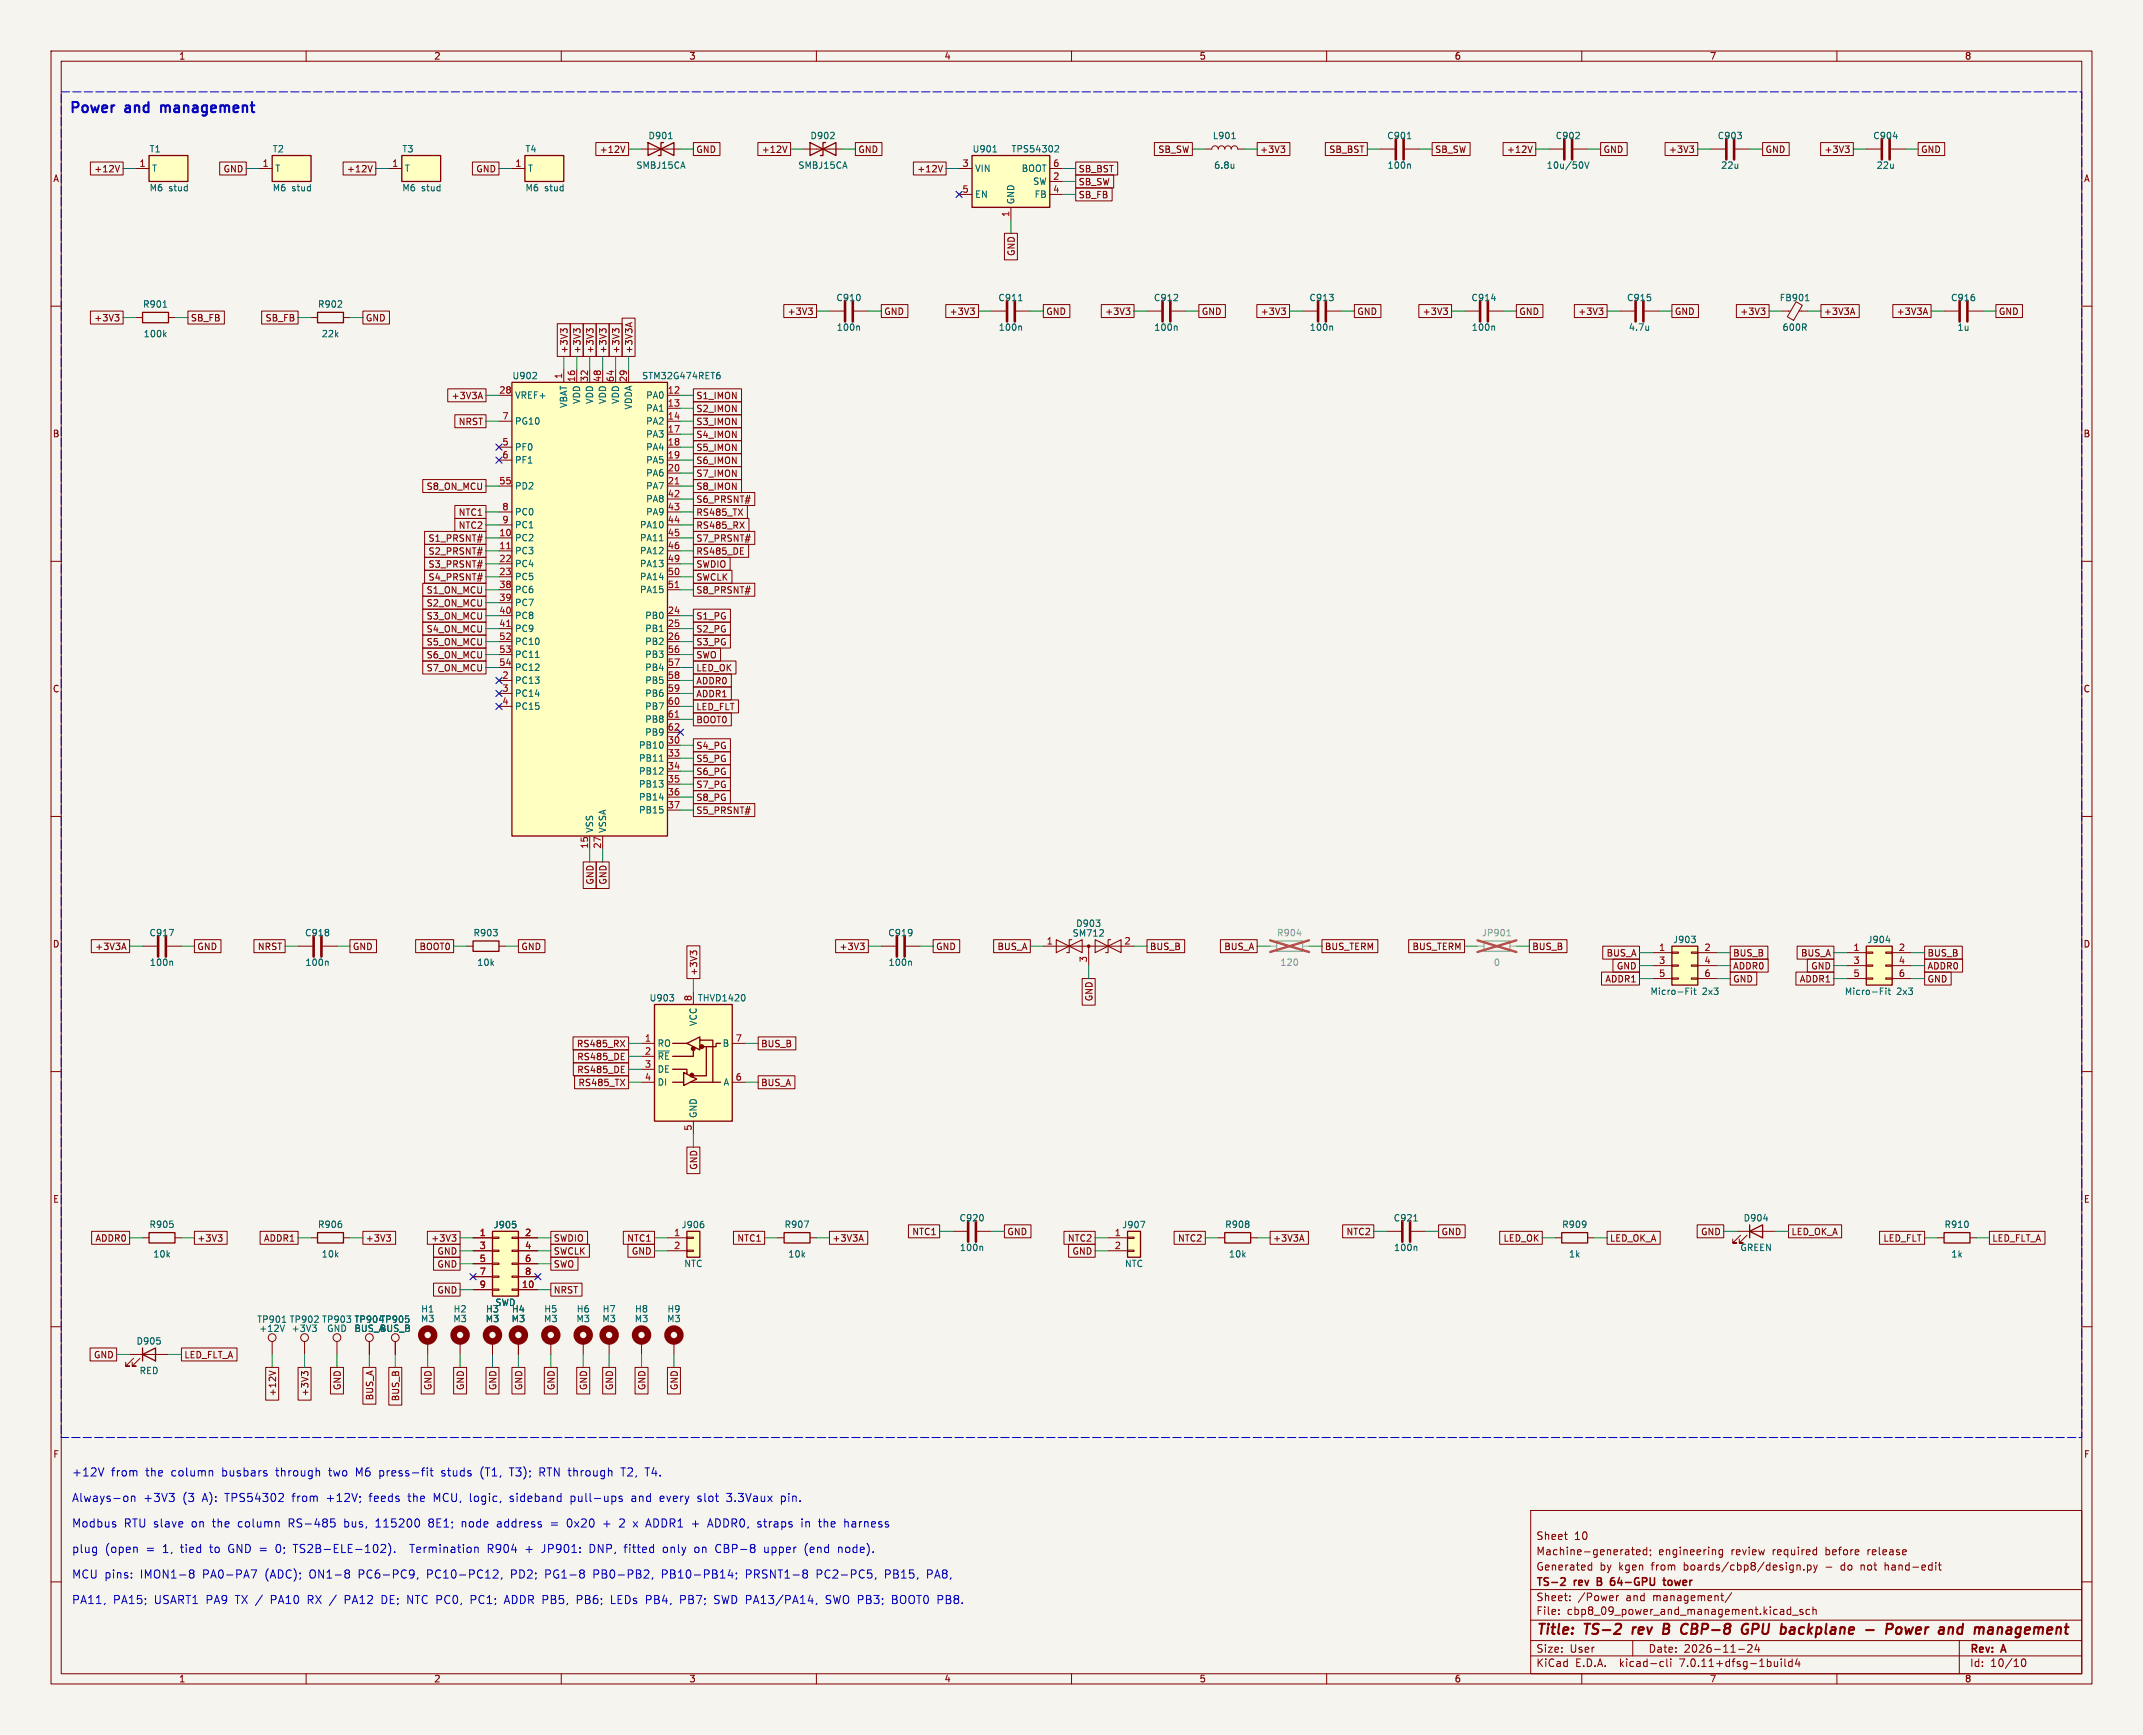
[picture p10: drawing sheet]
<svg xmlns="http://www.w3.org/2000/svg" width="420mm" height="340mm" viewBox="0 0 420 340" stroke-linecap="round" stroke-linejoin="round" font-family="sans-serif">
<defs><g id="words">
<g font-size="2.8" fill="#0000c2">
<text x="13.5" y="22.3">Power</text>
<text x="24.7" y="22.3">and</text>
<text x="32.4" y="22.3">management</text>
</g>
<g font-size="2.8" fill="#840000">
<text x="301" y="320.9">Title:</text>
<text x="310.6" y="320.9">TS-2</text>
<text x="320.8" y="320.9">rev</text>
<text x="327.6" y="320.9">B</text>
<text x="331.9" y="320.9">CBP-8</text>
<text x="344.6" y="320.9">GPU</text>
<text x="353" y="320.9">backplane</text>
<text x="370.5" y="320.9">-</text>
<text x="375.3" y="320.9">Power</text>
<text x="386.5" y="320.9">and</text>
<text x="394.2" y="320.9">management</text>
</g>
<g font-size="2.2" fill="#0000c2">
<text x="14" y="289.5">+12V</text>
<text x="21.8" y="289.5">from</text>
<text x="28.6" y="289.5">the</text>
<text x="33.7" y="289.5">column</text>
<text x="43.7" y="289.5">busbars</text>
<text x="54.5" y="289.5">through</text>
<text x="65" y="289.5">two</text>
<text x="70.4" y="289.5">M6</text>
<text x="75.1" y="289.5">press-fit</text>
<text x="87.4" y="289.5">studs</text>
<text x="95.1" y="289.5">(T1,</text>
<text x="101.1" y="289.5">T3);</text>
<text x="107" y="289.5">RTN through</text>
<text x="123.3" y="289.5">T2,</text>
<text x="128.2" y="289.5">T4.</text>
<text x="14" y="294.5">Always-on</text>
<text x="14" y="299.5">Modbus</text>
<text x="24.3" y="299.5">RTU slave</text>
<text x="28.1" y="294.5">+3V3</text>
<text x="35.8" y="294.5">(3</text>
<text x="37.6" y="299.5">on</text>
<text x="39.8" y="294.5">A):</text>
<text x="41.9" y="299.5">the</text>
<text x="44.3" y="294.5">TPS54302</text>
<text x="47" y="299.5">column</text>
<text x="57" y="299.5">RS-485</text>
<text x="57.7" y="294.5">from</text>
<text x="64.5" y="294.5">+12V;</text>
<text x="68.1" y="299.5">bus,</text>
<text x="73" y="294.5">feeds</text>
<text x="74.4" y="299.5">115200</text>
<text x="80.8" y="294.5">the</text>
<text x="84.9" y="299.5">8E1;</text>
<text x="85.9" y="294.5">MCU, logic,</text>
<text x="91.5" y="299.5">node</text>
<text x="98.6" y="299.5">address</text>
<text x="101.1" y="294.5">sideband</text>
<text x="109.2" y="299.5">=</text>
<text x="112.5" y="299.5">0x20</text>
<text x="113.1" y="294.5">pull-ups</text>
<text x="119.8" y="299.5">+</text>
<text x="123.1" y="299.5">2</text>
<text x="125.2" y="294.5">and</text>
<text x="126" y="299.5">x ADDR1 +</text>
<text x="130.9" y="294.5">every</text>
<text x="138.4" y="294.5">slot</text>
<text x="141" y="299.5">ADDR0,</text>
<text x="144.3" y="294.5">3.3Vaux</text>
<text x="150.8" y="299.5">straps</text>
<text x="155" y="294.5">pin.</text>
<text x="159.6" y="299.5">in</text>
<text x="163.1" y="299.5">the</text>
<text x="168.2" y="299.5">harness</text>
<text x="14" y="304.5">plug</text>
<text x="20.5" y="304.5">(open</text>
<text x="28.7" y="304.5">=</text>
<text x="32" y="304.5">1,</text>
<text x="35.7" y="304.5">tied</text>
<text x="41.5" y="304.5">to</text>
<text x="45.2" y="304.5">GND =</text>
<text x="54.8" y="304.5">0;</text>
<text x="58.4" y="304.5">TS2B-ELE-102).</text>
<text x="81.6" y="304.5">Termination</text>
<text x="96.9" y="304.5">R904</text>
<text x="104.4" y="304.5">+</text>
<text x="107.7" y="304.5">JP901:</text>
<text x="117.2" y="304.5">DNP,</text>
<text x="124.2" y="304.5">fitted</text>
<text x="131.9" y="304.5">only</text>
<text x="138.2" y="304.5">on</text>
<text x="142.5" y="304.5">CBP-8</text>
<text x="152.1" y="304.5">upper</text>
<text x="160.2" y="304.5">(end</text>
<text x="166.9" y="304.5">node).</text>
<text x="14" y="309.5">MCU pins:</text>
<text x="27.5" y="309.5">IMON1-8</text>
<text x="39.9" y="309.5">PA0-PA7</text>
<text x="52.2" y="309.5">(ADC);</text>
<text x="61" y="309.5">ON1-8</text>
<text x="70.7" y="309.5">PC6-PC9,</text>
<text x="84.3" y="309.5">PC10-PC12,</text>
<text x="100.9" y="309.5">PD2;</text>
<text x="107.7" y="309.5">PG1-8</text>
<text x="117.3" y="309.5">PB0-PB2,</text>
<text x="130.9" y="309.5">PB10-PB14;</text>
<text x="147.5" y="309.5">PRSNT1-8</text>
<text x="161.5" y="309.5">PC2-PC5,</text>
<text x="175" y="309.5">PB15,</text>
<text x="183.4" y="309.5">PA8,</text>
<text x="14" y="314.5">PA11,</text>
<text x="22.1" y="314.5">PA15;</text>
<text x="30.3" y="314.5">USART1 PA9</text>
<text x="46.4" y="314.5">TX /</text>
<text x="53.5" y="314.5">PA10</text>
<text x="60.9" y="314.5">RX /</text>
<text x="68.4" y="314.5">PA12</text>
<text x="75.8" y="314.5">DE; NTC PC0,</text>
<text x="93.6" y="314.5">PC1;</text>
<text x="100.5" y="314.5">ADDR PB5,</text>
<text x="114.9" y="314.5">PB6;</text>
<text x="121.7" y="314.5">LEDs PB4,</text>
<text x="135.5" y="314.5">PB7;</text>
<text x="142.4" y="314.5">SWD PA13/PA14,</text>
<text x="164.5" y="314.5">SWO PB3;</text>
<text x="177.7" y="314.5">BOOT0 PB8.</text>
</g>
<g font-size="2.1" fill="#840000">
<text x="301" y="305">Machine-generated;</text>
<text x="301" y="302">Sheet</text>
<text x="308.5" y="302">10</text>
<text x="325" y="305">engineering</text>
<text x="339.3" y="305">review</text>
<text x="347.5" y="305">required</text>
<text x="358" y="305">before</text>
<text x="366.4" y="305">release</text>
<text x="301" y="311.2">TS-2</text>
<text x="301" y="308">Generated</text>
<text x="308.6" y="311.2">rev</text>
<text x="313.5" y="308">by</text>
<text x="313.7" y="311.2">B</text>
<text x="316.9" y="311.2">64-GPU</text>
<text x="317.3" y="308">kgen</text>
<text x="323.8" y="308">from</text>
<text x="328" y="311.2">tower</text>
<text x="330.3" y="308">boards/cbp8/design.py</text>
<text x="358.2" y="308">-</text>
<text x="361.4" y="308">do</text>
<text x="365.4" y="308">not</text>
<text x="370.2" y="308">hand-edit</text>
<text x="301" y="316.7">File:</text>
<text x="301" y="314">Sheet:</text>
<text x="307.1" y="316.7">cbp8_09_power_and_management.kicad_sch</text>
<text x="309.2" y="314">/Power</text>
<text x="318.7" y="314">and</text>
<text x="324.1" y="314">management/</text>
<text x="301" y="326.9">KiCad</text>
<text x="301" y="324.1">Size:</text>
<text x="307.6" y="324.1">User</text>
<text x="308.7" y="326.9">E.D.A.</text>
<text x="317.6" y="326.9">kicad-cli</text>
<text x="323" y="324.1">Date:</text>
<text x="329.5" y="326.9">7.0.11+dfsg-1build4</text>
<text x="330" y="324.1">2026-11-24</text>
<text x="386" y="324.3">Rev:</text>
<text x="386" y="326.9">Id:</text>
<text x="390.1" y="326.9">10/10</text>
<text x="392.4" y="324.3">A</text>
</g>
<g font-size="1.8" fill="#840000">
<text x="35" y="11.9">1</text>
<text x="85" y="11.9">2</text>
<text x="135" y="11.9">3</text>
<text x="185" y="11.9">4</text>
<text x="235" y="11.9">5</text>
<text x="285" y="11.9">6</text>
<text x="335" y="11.9">7</text>
<text x="385" y="11.9">8</text>
<text x="10.3" y="35.9">A</text>
<text x="18.4" y="34">+12V</text>
<text x="43.7" y="34">GND</text>
<text x="67.9" y="34">+12V</text>
<text x="93.2" y="34">GND</text>
<text x="117.4" y="30.2">+12V</text>
<text x="136.4" y="30.2">GND</text>
<text x="149.2" y="30.2">+12V</text>
<text x="168.1" y="30.2">GND</text>
<text x="179.7" y="34">+12V</text>
<text x="211.3" y="34">SB_BST</text>
<text x="226.9" y="30.2">SB_SW</text>
<text x="246.9" y="30.2">+3V3</text>
<text x="260.4" y="30.2">SB_BST</text>
<text x="281.1" y="30.2">SB_SW</text>
<text x="295.2" y="30.2">+12V</text>
<text x="314.2" y="30.2">GND</text>
<text x="327" y="30.2">+3V3</text>
<text x="345.9" y="30.2">GND</text>
<text x="357.5" y="30.2">+3V3</text>
<text x="376.4" y="30.2">GND</text>
<text x="408.3" y="35.9">A</text>
<text x="211.3" y="39.1">SB_FB</text>
<text x="211.3" y="36.5">SB_SW</text>
<text x="199.1" y="50.3" transform="rotate(-90 199.1 50.3)">GND</text>
<text x="18.4" y="63.2">+3V3</text>
<text x="37.3" y="63.2">SB_FB</text>
<text x="51.9" y="63.2">SB_FB</text>
<text x="71.6" y="63.2">GND</text>
<text x="154.3" y="61.9">+3V3</text>
<text x="173.2" y="61.9">GND</text>
<text x="186" y="61.9">+3V3</text>
<text x="204.9" y="61.9">GND</text>
<text x="216.5" y="61.9">+3V3</text>
<text x="235.4" y="61.9">GND</text>
<text x="247" y="61.9">+3V3</text>
<text x="265.9" y="61.9">GND</text>
<text x="278.7" y="61.9">+3V3</text>
<text x="297.7" y="61.9">GND</text>
<text x="309.2" y="61.9">+3V3</text>
<text x="328.1" y="61.9">GND</text>
<text x="340.9" y="61.9">+3V3</text>
<text x="357.3" y="61.9">+3V3A</text>
<text x="371.6" y="61.9">+3V3A</text>
<text x="391.6" y="61.9">GND</text>
<text x="111.4" y="69.4" transform="rotate(-90 111.4 69.4)">+3V3</text>
<text x="114" y="69.4" transform="rotate(-90 114 69.4)">+3V3</text>
<text x="116.5" y="69.4" transform="rotate(-90 116.5 69.4)">+3V3</text>
<text x="119.1" y="69.4" transform="rotate(-90 119.1 69.4)">+3V3</text>
<text x="121.6" y="69.4" transform="rotate(-90 121.6 69.4)">+3V3</text>
<text x="124.1" y="69.4" transform="rotate(-90 124.1 69.4)">+3V3A</text>
<text x="88.4" y="78.4">+3V3A</text>
<text x="89.8" y="83.5">NRST</text>
<text x="136.4" y="78.4">S1_IMON</text>
<text x="136.4" y="81">S2_IMON</text>
<text x="136.4" y="83.5">S3_IMON</text>
<text x="10.3" y="85.9">B</text>
<text x="136.4" y="88.6">S5_IMON</text>
<text x="136.4" y="86">S4_IMON</text>
<text x="408.2" y="85.9">B</text>
<text x="136.4" y="91.1">S6_IMON</text>
<text x="136.4" y="93.7">S7_IMON</text>
<text x="83.5" y="96.2">S8_ON_MCU</text>
<text x="89.8" y="101.3">NTC1</text>
<text x="136.4" y="96.2">S8_IMON</text>
<text x="136.4" y="101.3">RS485_TX</text>
<text x="136.4" y="98.7">S6_PRSNT#</text>
<text x="83.9" y="106.4">S1_PRSNT#</text>
<text x="89.8" y="103.8">NTC2</text>
<text x="136.4" y="103.8">RS485_RX</text>
<text x="136.4" y="106.4">S7_PRSNT#</text>
<text x="83.9" y="108.9">S2_PRSNT#</text>
<text x="83.9" y="111.4">S3_PRSNT#</text>
<text x="83.9" y="114">S4_PRSNT#</text>
<text x="136.4" y="114">SWCLK</text>
<text x="136.4" y="111.4">SWDIO</text>
<text x="136.4" y="108.9">RS485_DE</text>
<text x="83.5" y="119.1">S2_ON_MCU</text>
<text x="83.5" y="116.5">S1_ON_MCU</text>
<text x="136.4" y="116.5">S8_PRSNT#</text>
<text x="83.5" y="124.1">S4_ON_MCU</text>
<text x="83.5" y="121.6">S3_ON_MCU</text>
<text x="136.4" y="124.1">S2_PG</text>
<text x="136.4" y="121.6">S1_PG</text>
<text x="83.5" y="131.8">S7_ON_MCU</text>
<text x="83.5" y="129.2">S6_ON_MCU</text>
<text x="83.5" y="126.7">S5_ON_MCU</text>
<text x="136.4" y="126.7">S3_PG</text>
<text x="136.4" y="129.2">SWO</text>
<text x="136.4" y="131.8">LED_OK</text>
<text x="10.3" y="135.9">C</text>
<text x="136.4" y="136.8">ADDR1</text>
<text x="136.4" y="134.3">ADDR0</text>
<text x="408.2" y="135.9">C</text>
<text x="136.4" y="141.9">BOOT0</text>
<text x="136.4" y="139.4">LED_FLT</text>
<text x="136.4" y="147">S4_PG</text>
<text x="136.4" y="149.5">S5_PG</text>
<text x="136.4" y="152.1">S6_PG</text>
<text x="136.4" y="154.6">S7_PG</text>
<text x="136.4" y="159.7">S5_PRSNT#</text>
<text x="136.4" y="157.2">S8_PG</text>
<text x="116.5" y="173.5" transform="rotate(-90 116.5 173.5)">GND</text>
<text x="119.1" y="173.5" transform="rotate(-90 119.1 173.5)">GND</text>
<text x="10.3" y="185.9">D</text>
<text x="408.2" y="185.9">D</text>
<text x="18.6" y="186.4">+3V3A</text>
<text x="38.6" y="186.4">GND</text>
<text x="50.4" y="186.4">NRST</text>
<text x="69.1" y="186.4">GND</text>
<text x="82.1" y="186.4">BOOT0</text>
<text x="102.1" y="186.4">GND</text>
<text x="136.8" y="191.3" transform="rotate(-90 136.8 191.3)">+3V3</text>
<text x="164.4" y="186.4">+3V3</text>
<text x="183.4" y="186.4">GND</text>
<text x="195.4" y="186.4">BUS_A</text>
<text x="225.3" y="186.4">BUS_B</text>
<text x="239.8" y="186.4">BUS_A</text>
<text x="259.6" y="186.4">BUS_TERM</text>
<text x="276.7" y="186.4">BUS_TERM</text>
<text x="300.2" y="186.4">BUS_B</text>
<text x="314.8" y="187.6">BUS_A</text>
<text x="316.8" y="190.2">GND</text>
<text x="339.6" y="190.2">ADDR0</text>
<text x="339.6" y="187.6">BUS_B</text>
<text x="352.9" y="187.6">BUS_A</text>
<text x="354.9" y="190.2">GND</text>
<text x="377.7" y="187.6">BUS_B</text>
<text x="377.7" y="190.2">ADDR0</text>
<text x="214.3" y="196.3" transform="rotate(-90 214.3 196.3)">GND</text>
<text x="314.5" y="192.7">ADDR1</text>
<text x="339.6" y="192.7">GND</text>
<text x="352.6" y="192.7">ADDR1</text>
<text x="377.7" y="192.7">GND</text>
<text x="113" y="205.4">RS485_RX</text>
<text x="113" y="208">RS485_DE</text>
<text x="149.1" y="205.4">BUS_B</text>
<text x="113" y="210.5">RS485_DE</text>
<text x="113.3" y="213">RS485_TX</text>
<text x="149.1" y="213">BUS_A</text>
<text x="136.8" y="229.3" transform="rotate(-90 136.8 229.3)">GND</text>
<text x="10.3" y="235.9">E</text>
<text x="408.3" y="235.9">E</text>
<text x="18.6" y="243.5">ADDR0</text>
<text x="38.6" y="243.5">+3V3</text>
<text x="51.6" y="243.5">ADDR1</text>
<text x="71.6" y="243.5">+3V3</text>
<text x="84.4" y="243.5">+3V3</text>
<text x="108.4" y="243.5">SWDIO</text>
<text x="122.8" y="243.5">NTC1</text>
<text x="144.4" y="243.5">NTC1</text>
<text x="163" y="243.5">+3V3A</text>
<text x="178.7" y="242.3">NTC1</text>
<text x="197.3" y="242.3">GND</text>
<text x="209.2" y="243.5">NTC2</text>
<text x="230.8" y="243.5">NTC2</text>
<text x="249.4" y="243.5">+3V3A</text>
<text x="263.8" y="242.3">NTC2</text>
<text x="282.4" y="242.3">GND</text>
<text x="294.6" y="243.5">LED_OK</text>
<text x="315.4" y="243.5">LED_OK_A</text>
<text x="333.3" y="242.3">GND</text>
<text x="351" y="242.3">LED_OK_A</text>
<text x="369" y="243.5">LED_FLT</text>
<text x="390.4" y="243.5">LED_FLT_A</text>
<text x="85.6" y="248.6">GND</text>
<text x="85.6" y="246.1">GND</text>
<text x="108.4" y="248.6">SWO</text>
<text x="108.4" y="246.1">SWCLK</text>
<text x="123.7" y="246.1">GND</text>
<text x="210.1" y="246.1">GND</text>
<text x="85.6" y="253.7">GND</text>
<text x="108.4" y="253.7">NRST</text>
<text x="18.3" y="266.4">GND</text>
<text x="36" y="266.4">LED_FLT_A</text>
<text x="54.3" y="273.7" transform="rotate(-90 54.3 273.7)">+12V</text>
<text x="60.6" y="273.7" transform="rotate(-90 60.6 273.7)">+3V3</text>
<text x="67" y="272.5" transform="rotate(-90 67 272.5)">GND</text>
<text x="73.3" y="274.5" transform="rotate(-90 73.3 274.5)">BUS_A</text>
<text x="78.4" y="274.7" transform="rotate(-90 78.4 274.7)">BUS_B</text>
<text x="84.8" y="272.5" transform="rotate(-90 84.8 272.5)">GND</text>
<text x="91.1" y="272.5" transform="rotate(-90 91.1 272.5)">GND</text>
<text x="97.5" y="272.5" transform="rotate(-90 97.5 272.5)">GND</text>
<text x="102.6" y="272.5" transform="rotate(-90 102.6 272.5)">GND</text>
<text x="108.9" y="272.5" transform="rotate(-90 108.9 272.5)">GND</text>
<text x="115.3" y="272.5" transform="rotate(-90 115.3 272.5)">GND</text>
<text x="120.3" y="272.5" transform="rotate(-90 120.3 272.5)">GND</text>
<text x="126.7" y="272.5" transform="rotate(-90 126.7 272.5)">GND</text>
<text x="133" y="272.5" transform="rotate(-90 133 272.5)">GND</text>
<text x="10.3" y="285.9">F</text>
<text x="408.3" y="285.9">F</text>
<text x="35" y="329.9">1</text>
<text x="85" y="329.9">2</text>
<text x="135" y="329.9">3</text>
<text x="185" y="329.9">4</text>
<text x="235" y="329.9">5</text>
<text x="285" y="329.9">6</text>
<text x="335" y="329.9">7</text>
<text x="385" y="329.9">8</text>
</g>
<g font-size="1.8" fill="#006464">
<text x="127" y="27.5">D901</text>
<text x="158.7" y="27.5">D902</text>
<text x="237.6" y="27.5">L901</text>
<text x="271.8" y="27.5">C901</text>
<text x="304.8" y="27.5">C902</text>
<text x="336.5" y="27.5">C903</text>
<text x="367" y="27.5">C904</text>
<text x="29.2" y="30.1">T1</text>
<text x="29.7" y="33.9">T</text>
<text x="53.3" y="30.1">T2</text>
<text x="53.8" y="33.9">T</text>
<text x="78.7" y="30.1">T3</text>
<text x="79.2" y="33.9">T</text>
<text x="102.9" y="30.1">T4</text>
<text x="103.4" y="33.9">T</text>
<text x="124.6" y="33.3">SMBJ15CA</text>
<text x="156.4" y="33.3">SMBJ15CA</text>
<text x="190.5" y="30.1">U901</text>
<text x="191" y="33.9">VIN</text>
<text x="198.1" y="30.1">TPS54302</text>
<text x="200.1" y="33.9">BOOT</text>
<text x="237.8" y="33.3">6.8u</text>
<text x="271.8" y="33.3">100n</text>
<text x="303" y="33.3">10u/50V</text>
<text x="337.2" y="33.3">22u</text>
<text x="367.7" y="33.3">22u</text>
<text x="29.2" y="37.7">M6</text>
<text x="33.1" y="37.7">stud</text>
<text x="53.3" y="37.7">M6</text>
<text x="57.2" y="37.7">stud</text>
<text x="78.7" y="37.7">M6</text>
<text x="82.6" y="37.7">stud</text>
<text x="102.9" y="37.7">M6</text>
<text x="106.7" y="37.7">stud</text>
<text x="191" y="39">EN</text>
<text x="199" y="40.1" transform="rotate(-90 199 40.1)">GND</text>
<text x="202.4" y="36.4">SW</text>
<text x="202.7" y="39">FB</text>
<text x="163.8" y="59.2">C910</text>
<text x="195.6" y="59.2">C911</text>
<text x="226" y="59.2">C912</text>
<text x="256.5" y="59.2">C913</text>
<text x="288.3" y="59.2">C914</text>
<text x="318.8" y="59.2">C915</text>
<text x="348.7" y="59.2">FB901</text>
<text x="382.3" y="59.2">C916</text>
<text x="27.9" y="60.5">R901</text>
<text x="62.2" y="60.5">R902</text>
<text x="163.9" y="65">100n</text>
<text x="195.6" y="65">100n</text>
<text x="226.1" y="65">100n</text>
<text x="256.6" y="65">100n</text>
<text x="288.3" y="65">100n</text>
<text x="319.1" y="65">4.7u</text>
<text x="349.2" y="65">600R</text>
<text x="383.5" y="65">1u</text>
<text x="28" y="66.3">100k</text>
<text x="62.9" y="66.3">22k</text>
<text x="100.3" y="74.5">U902</text>
<text x="125.7" y="74.5">STM32G474RET6</text>
<text x="100.8" y="78.3">VREF+</text>
<text x="100.8" y="83.4">PG10</text>
<text x="111.4" y="80.1" transform="rotate(-90 111.4 80.1)">VBAT</text>
<text x="113.9" y="79.3" transform="rotate(-90 113.9 79.3)">VDD</text>
<text x="116.4" y="79.3" transform="rotate(-90 116.4 79.3)">VDD</text>
<text x="119" y="79.3" transform="rotate(-90 119 79.3)">VDD</text>
<text x="121.5" y="79.3" transform="rotate(-90 121.5 79.3)">VDD</text>
<text x="124.1" y="80.4" transform="rotate(-90 124.1 80.4)">VDDA</text>
<text x="126.5" y="78.3">PA0</text>
<text x="126.5" y="80.9">PA1</text>
<text x="126.5" y="83.4">PA2</text>
<text x="100.8" y="88.5">PF0</text>
<text x="126.5" y="86">PA3</text>
<text x="126.5" y="88.5">PA4</text>
<text x="100.8" y="91">PF1</text>
<text x="126.5" y="91">PA5</text>
<text x="126.5" y="93.6">PA6</text>
<text x="100.8" y="96.1">PD2</text>
<text x="100.8" y="101.2">PC0</text>
<text x="126.5" y="96.1">PA7</text>
<text x="126.5" y="98.7">PA8</text>
<text x="126.5" y="101.2">PA9</text>
<text x="100.8" y="106.3">PC2</text>
<text x="100.8" y="103.7">PC1</text>
<text x="125.3" y="103.7">PA10</text>
<text x="125.3" y="106.3">PA11</text>
<text x="100.8" y="108.8">PC3</text>
<text x="100.8" y="111.4">PC4</text>
<text x="100.8" y="113.9">PC5</text>
<text x="125.3" y="108.8">PA12</text>
<text x="125.3" y="111.4">PA13</text>
<text x="125.3" y="113.9">PA14</text>
<text x="100.8" y="116.4">PC6</text>
<text x="100.8" y="119">PC7</text>
<text x="125.3" y="116.4">PA15</text>
<text x="100.8" y="121.5">PC8</text>
<text x="100.8" y="124.1">PC9</text>
<text x="126.3" y="121.5">PB0</text>
<text x="126.3" y="124.1">PB1</text>
<text x="100.8" y="126.6">PC10</text>
<text x="100.8" y="129.1">PC11</text>
<text x="100.8" y="131.7">PC12</text>
<text x="126.3" y="126.6">PB2</text>
<text x="126.3" y="129.1">PB3</text>
<text x="126.3" y="131.7">PB4</text>
<text x="100.8" y="134.2">PC13</text>
<text x="100.8" y="136.8">PC14</text>
<text x="126.3" y="134.2">PB5</text>
<text x="126.3" y="136.8">PB6</text>
<text x="100.8" y="139.3">PC15</text>
<text x="126.3" y="139.3">PB7</text>
<text x="126.3" y="141.8">PB8</text>
<text x="125.1" y="146.9">PB10</text>
<text x="125.1" y="149.5">PB11</text>
<text x="126.3" y="144.4">PB9</text>
<text x="125.1" y="152">PB12</text>
<text x="125.1" y="154.5">PB13</text>
<text x="125.1" y="157.1">PB14</text>
<text x="125.1" y="159.6">PB15</text>
<text x="116.4" y="163.3" transform="rotate(-90 116.4 163.3)">VSS</text>
<text x="119" y="163.3" transform="rotate(-90 119 163.3)">VSSA</text>
<text x="29.2" y="183.7">C917</text>
<text x="59.7" y="183.7">C918</text>
<text x="92.7" y="183.7">R903</text>
<text x="174" y="183.7">C919</text>
<text x="210.1" y="183.7">SM712</text>
<text x="210.8" y="181.8">D903</text>
<text x="327.8" y="185">J903</text>
<text x="365.9" y="185">J904</text>
<text x="29.3" y="189.5">100n</text>
<text x="59.7" y="189.5">100n</text>
<text x="93.4" y="189.5">10k</text>
<text x="174" y="189.5">100n</text>
<text x="127.2" y="196.4">U903</text>
<text x="136.7" y="196.4">THVD1420</text>
<text x="323.4" y="195.2">Micro-Fit</text>
<text x="333.6" y="195.2">2x3</text>
<text x="361.5" y="195.2">Micro-Fit</text>
<text x="371.7" y="195.2">2x3</text>
<text x="136.8" y="201.2" transform="rotate(-90 136.8 201.2)">VCC</text>
<text x="128.8" y="205.3">RO</text>
<text x="128.8" y="207.9">~{RE}</text>
<text x="141.5" y="205.3">B</text>
<text x="128.8" y="210.4">DE</text>
<text x="128.8" y="213">DI</text>
<text x="141.7" y="213">A</text>
<text x="136.8" y="219.2" transform="rotate(-90 136.8 219.2)">GND</text>
<text x="187.9" y="239.6">C920</text>
<text x="273" y="239.6">C921</text>
<text x="341.6" y="239.6">D904</text>
<text x="29.2" y="240.8">R905</text>
<text x="62.2" y="240.8">R906</text>
<text x="96.7" y="240.9">J905</text>
<text x="133.5" y="240.9">J906</text>
<text x="153.7" y="240.8">R907</text>
<text x="188" y="245.4">100n</text>
<text x="219.9" y="240.9">J907</text>
<text x="240" y="240.8">R908</text>
<text x="273.1" y="245.4">100n</text>
<text x="306.1" y="240.8">R909</text>
<text x="341" y="245.4">GREEN</text>
<text x="381" y="240.8">R910</text>
<text x="29.9" y="246.6">10k</text>
<text x="62.9" y="246.6">10k</text>
<text x="134" y="248.5">NTC</text>
<text x="154.4" y="246.6">10k</text>
<text x="220.4" y="248.5">NTC</text>
<text x="240.7" y="246.6">10k</text>
<text x="307.4" y="246.6">1k</text>
<text x="382.3" y="246.6">1k</text>
<text x="82.4" y="257.4">H1</text>
<text x="88.8" y="257.4">H2</text>
<text x="95.1" y="257.4">H3</text>
<text x="97" y="256.1">SWD</text>
<text x="100.2" y="257.4">H4</text>
<text x="106.6" y="257.4">H5</text>
<text x="112.9" y="257.4">H6</text>
<text x="118" y="257.4">H7</text>
<text x="124.4" y="257.4">H8</text>
<text x="130.7" y="257.4">H9</text>
<text x="26.7" y="263.7">D905</text>
<text x="50.3" y="259.4">TP901 TP902 TP903 TP904TP905</text>
<text x="50.7" y="261.2">+12V</text>
<text x="57" y="261.2">+3V3</text>
<text x="64" y="261.2">GND</text>
<text x="69.4" y="261.2">BUS_A</text>
<text x="69.4" y="259.4">TP904TP905</text>
<text x="74.3" y="261.2">BUS_B</text>
<text x="82.4" y="259.3">M3</text>
<text x="88.7" y="259.3">M3</text>
<text x="95.1" y="259.3">M3</text>
<text x="100.2" y="259.3">M3</text>
<text x="106.5" y="259.3">M3</text>
<text x="112.9" y="259.3">M3</text>
<text x="117.9" y="259.3">M3</text>
<text x="124.3" y="259.3">M3</text>
<text x="130.6" y="259.3">M3</text>
<text x="27.3" y="269.5">RED</text>
</g>
<g font-size="1.8" fill="#a90000">
<text x="27.2" y="32.8">1</text>
<text x="51.4" y="32.8">1</text>
<text x="76.8" y="32.8">1</text>
<text x="100.9" y="32.8">1</text>
<text x="188.5" y="32.8">3</text>
<text x="206.3" y="35.3">2</text>
<text x="206.3" y="32.8">6</text>
<text x="188.5" y="37.8">5</text>
<text x="206.3" y="37.8">4</text>
<text x="197.9" y="42.6" transform="rotate(-90 197.9 42.6)">1</text>
<text x="97.7" y="77.2">28</text>
<text x="110.2" y="74.4" transform="rotate(-90 110.2 74.4)">1</text>
<text x="112.8" y="75" transform="rotate(-90 112.8 75)">16</text>
<text x="115.3" y="75" transform="rotate(-90 115.3 75)">32</text>
<text x="117.9" y="75" transform="rotate(-90 117.9 75)">48</text>
<text x="120.4" y="75" transform="rotate(-90 120.4 75)">64</text>
<text x="122.9" y="75" transform="rotate(-90 122.9 75)">29</text>
<text x="130.8" y="77.2">12</text>
<text x="98.4" y="82.3">7</text>
<text x="130.8" y="79.8">13</text>
<text x="130.8" y="82.3">14</text>
<text x="98.4" y="87.4">5</text>
<text x="98.4" y="89.9">6</text>
<text x="130.8" y="84.8">17</text>
<text x="130.8" y="87.4">18</text>
<text x="130.8" y="89.9">19</text>
<text x="97.7" y="95">55</text>
<text x="130.8" y="92.5">20</text>
<text x="130.8" y="95">21</text>
<text x="98.4" y="100.1">8</text>
<text x="130.8" y="97.5">42</text>
<text x="130.8" y="100.1">43</text>
<text x="97.7" y="105.2">10</text>
<text x="97.7" y="107.7">11</text>
<text x="98.4" y="102.6">9</text>
<text x="130.8" y="102.6">44</text>
<text x="130.8" y="105.2">45</text>
<text x="130.8" y="107.7">46</text>
<text x="97.7" y="110.2">22</text>
<text x="97.7" y="112.8">23</text>
<text x="130.8" y="110.2">49</text>
<text x="130.8" y="112.8">50</text>
<text x="97.7" y="115.3">38</text>
<text x="97.7" y="117.9">39</text>
<text x="130.8" y="115.3">51</text>
<text x="97.7" y="120.4">40</text>
<text x="97.7" y="122.9">41</text>
<text x="97.7" y="125.5">52</text>
<text x="130.8" y="120.4">24</text>
<text x="130.8" y="122.9">25</text>
<text x="130.8" y="125.5">26</text>
<text x="97.7" y="128">53</text>
<text x="97.7" y="130.6">54</text>
<text x="130.8" y="128">56</text>
<text x="130.8" y="130.6">57</text>
<text x="98.4" y="133.1">2</text>
<text x="98.4" y="135.6">3</text>
<text x="130.8" y="133.1">58</text>
<text x="130.8" y="135.6">59</text>
<text x="98.4" y="138.2">4</text>
<text x="130.8" y="138.2">60</text>
<text x="130.8" y="140.7">61</text>
<text x="130.8" y="143.3">62</text>
<text x="130.8" y="145.8">30</text>
<text x="130.8" y="148.3">33</text>
<text x="130.8" y="150.9">34</text>
<text x="130.8" y="153.4">35</text>
<text x="130.8" y="156">36</text>
<text x="130.8" y="158.5">37</text>
<text x="115.3" y="166.4" transform="rotate(-90 115.3 166.4)">15</text>
<text x="117.9" y="166.4" transform="rotate(-90 117.9 166.4)">27</text>
<text x="205" y="185.2">1</text>
<text x="220.3" y="185.2">2</text>
<text x="213.1" y="188.7" transform="rotate(-90 213.1 188.7)">3</text>
<text x="325" y="186.4">1</text>
<text x="325" y="189">3</text>
<text x="325" y="191.5">5</text>
<text x="333.9" y="186.4">2</text>
<text x="333.9" y="189">4</text>
<text x="333.9" y="191.5">6</text>
<text x="363.1" y="186.4">1</text>
<text x="363.1" y="189">3</text>
<text x="363.1" y="191.5">5</text>
<text x="372" y="186.4">2</text>
<text x="372" y="189">4</text>
<text x="372" y="191.5">6</text>
<text x="135.6" y="196.3" transform="rotate(-90 135.6 196.3)">8</text>
<text x="126.3" y="204.2">1</text>
<text x="126.3" y="206.8">2</text>
<text x="126.3" y="209.3">3</text>
<text x="144.1" y="204.2">7</text>
<text x="126.3" y="211.8">4</text>
<text x="144.1" y="211.8">6</text>
<text x="135.6" y="221.7" transform="rotate(-90 135.6 221.7)">5</text>
<text x="93.9" y="242.3">1</text>
<text x="93.9" y="244.9">3</text>
<text x="102.8" y="242.3">2</text>
<text x="102.8" y="244.9">4</text>
<text x="132" y="242.3">1</text>
<text x="132" y="244.9">2</text>
<text x="218.4" y="242.3">1</text>
<text x="218.4" y="244.9">2</text>
<text x="93.9" y="247.4">5</text>
<text x="93.9" y="249.9">7</text>
<text x="102.8" y="247.4">6</text>
<text x="102.8" y="249.9">8</text>
<text x="93.9" y="252.5">9</text>
<text x="102.2" y="252.5">10</text>
</g>
<g font-size="1.8" fill="#939391">
<text x="250.2" y="183.7">R904</text>
<text x="290.3" y="183.7">JP901</text>
<text x="250.8" y="189.5">120</text>
<text x="292.7" y="189.5">0</text>
</g>
</g></defs>
<path d="M0 0h420v340h-420z" fill="#f5f4ef" stroke="#f5f4ef" stroke-width=".2"/>
<g fill="none" stroke="#840000" stroke-width=".2">
<path d="M10 10h400v320h-400zM12 12h396v316h-396zM60 10v2M110 10v2M160 10v2M210 10v2M260 10v2M310 10v2M360 10v2M17.7 31.8h6.4v2.5h-6.4zM23.4 32.4l-.4 1.3M26.7 33h2.5"/>
<path d="M43.1 31.8h5.2v2.5h-5.2zM50.8 33h2.5M67.2 31.8h6.5v2.5h-6.5zM73 32.4l-.5 1.3M76.2 33h2.5M92.6 31.8h5.2v2.5h-5.2zM100.3 33h2.6M116.8 27.9h6.4v2.6h-6.4zM122.5 28.6l-.4 1.3M125.7 29.2h7.6M135.9 27.9h5.2v2.6h-5.2zM148.5 27.9h6.4v2.6h-6.4z"/>
<path d="M154.2 28.6l-.4 1.3M157.5 29.2h7.6M167.6 27.9h5.2v2.6h-5.2zM179 31.8h6.4v2.5h-6.4zM184.7 32.4l-.4 1.3M188 33h2.5M188 38.1h2.5M205.7 33h2.6M205.7 35.6h2.6M205.7 38.1h2.6M210.8 31.8h8.2v2.5h-8.2zM210.8 36.8h7.2v2.6h-7.2z"/>
<path d="M210.8 34.3h7.5v2.5h-7.5zM226.2 27.9h7.5v2.6h-7.5zM236.2 29.2h1.3a.64 .64 0 0 1 .6-.6 .64 .64 0 0 1 .7 .6 .64 .64 0 0 1 .6-.6 .64 .64 0 0 1 .6 .6 .64 .64 0 0 1 .7-.6 .64 .64 0 0 1 .6 .6 .64 .64 0 0 1 .6-.6 .64 .64 0 0 1 .7 .6h1.2M246.4 27.9h6.4v2.6h-6.4zM251 28.6h.8l-.4 .5M251.6 29.1l.2 .2v.3l-.2 .3M259.7 27.9h8.3v2.6h-8.3zM270.5 29.2h2.8M275.3 29.2h2.8M280.7 27.9h7.4v2.6h-7.4zM294.6 27.9h6.4v2.6h-6.4zM300.3 28.6l-.4 1.3"/>
<path d="M303.5 29.2h2.8M308.4 29.2h2.7M313.7 27.9h5.2v2.6h-5.2zM326.3 27.9h6.4v2.6h-6.4zM331.1 28.6h.8l-.4 .5M331.7 29.1l.2 .2v.3l-.2 .3M335.3 29.2h2.8M340.1 29.2h2.8M345.4 27.9h5.2v2.6h-5.2zM356.8 27.9h6.4v2.6h-6.4zM361.6 28.6h.8l-.4 .5M362.2 29.1l.2 .2v.3l-.2 .3"/>
<path d="M365.8 29.2h2.8M370.6 29.2h2.8M375.9 27.9h5.2v2.6h-5.2zM10 60h2M153.6 59.7h6.4v2.5h-6.4zM172.7 59.7h5.2v2.5h-5.2zM185.4 59.7h6.4v2.5h-6.4zM196.8 45.7h2.6v5.2h-2.6zM198.1 40.6v2.6M204.5 59.7h5.2v2.5h-5.2zM215.8 59.7h6.4v2.5h-6.4zM234.9 59.7h5.3v2.5h-5.3z"/>
<path d="M246.3 59.7h6.4v2.5h-6.4zM265.4 59.7h5.2v2.5h-5.2zM278.1 59.7h6.4v2.5h-6.4zM297.2 59.7h5.2v2.5h-5.2zM308.5 59.7h6.5v2.5h-6.5zM327.7 59.7h5.2v2.5h-5.2zM340.3 59.7h6.4v2.5h-6.4zM352 59.1l1.2 .7-1.7 3-1.2-.7zM356.9 59.7h7.5v2.5h-7.5zM371 59.7h7.5v2.5h-7.5zM391.2 59.7h5.2v2.5h-5.2zM408 60h2"/>
<path d="M17.7 61h6.4v2.5h-6.4zM22.5 61.6h.8l-.4 .5M23.1 62.1l.2 .3v.3l-.2 .2M26.7 62.2h1.2M33 62.2h1.3M36.8 61h7.2v2.5h-7.2zM51.3 61h7.1v2.5h-7.1zM61 62.2h1.2M67.3 62.2h1.3M71.1 61h5.2v2.5h-5.2zM87.7 76.2h7.5v2.5h-7.5zM93.8 77.8h.6"/>
<path d="M94.1 76.9l.5 1.2M97.8 77.5h2.5M109.2 63.4h2.6v6.5h-2.6zM110.4 64.7l.2-.3h.3l.3 .3M110.4 64.9l-.5-.5v.8M110.5 72.4v2.5M111.8 63.4h2.5v6.5h-2.5zM112.9 64.7l.3-.3h.3l.2 .3M112.9 64.9l-.5-.5v.8M113 72.4v2.5M114.3 63.4h2.5v6.5h-2.5zM115.5 64.7l.2-.3h.3l.2 .3"/>
<path d="M115.5 64.9l-.5-.5v.8M115.6 72.4v2.5M116.8 63.4h2.6v6.5h-2.6zM118 64.9l-.5-.5v.8M118 64.7l.2-.3h.3l.3 .3M118.1 72.4v2.5M119.4 63.4h2.5v6.5h-2.5zM120.5 64.7l.3-.3h.3l.2 .3M120.5 64.9l-.4-.5v.8M120.6 72.4v2.5M121.9 62.3h2.6v7.6h-2.6zM123.2 72.4v2.5"/>
<path d="M123.5 63.3v.7M123.9 63.2l-1.3 .4M130.8 77.5h2.5M135.9 76.2h9.4v2.5h-9.4zM135.9 78.7h9.4v2.6h-9.4zM158.4 60.4h.8l-.4 .4M159 60.8l.2 .3v.3l-.2 .2M162.6 61h2.8M167.4 61h2.8M190.2 60.4h.8l-.5 .4M190.7 60.8l.3 .3v.3l-.3 .2M194.3 61h2.8"/>
<path d="M199.1 61h2.8M220.6 60.4h.8l-.4 .4M221.2 60.8l.2 .3v.3l-.2 .2M224.8 61h2.8M229.6 61h2.8M251.1 60.4h.8l-.4 .4M251.7 60.8l.2 .3v.3l-.2 .2M255.3 61h2.8M260.1 61h2.8M282.9 60.4h.8l-.5 .4M283.4 60.8l.3 .3v.3l-.3 .2M287 61h2.8"/>
<path d="M291.8 61h2.8M313.4 60.4h.7l-.4 .4M313.9 60.8l.2 .3v.3l-.2 .2M317.5 61h2.8M322.3 61h2.8M345.1 60.4h.8l-.4 .4M345.7 60.8l.2 .3v.3l-.2 .2M349.2 61h1.7M352.6 61h1.7M362.8 61.3h.6M363.1 60.4l.4 1.2M377 61.3h.6"/>
<path d="M377.3 60.4l.5 1.2M381 61h2.8M385.8 61h2.8M82.8 94h12.4v2.5h-12.4zM89.1 99.1h6.1v2.5h-6.1zM89.1 81.3h6.1v2.5h-6.1zM97.8 82.6h2.5M97.8 87.6h2.5M97.8 90.2h2.5M97.8 95.3h2.5M130.8 80h2.5M130.8 82.6h2.5"/>
<path d="M130.8 85.1h2.5M130.8 87.6h2.5M130.8 90.2h2.5M130.8 92.7h2.5M130.8 95.3h2.5M130.8 97.8h2.5M135.9 88.9h9.4v2.5h-9.4zM135.9 91.4h9.4v2.6h-9.4zM135.9 94h9.4v2.5h-9.4zM135.9 81.3h9.4v2.5h-9.4zM135.9 86.4h9.4v2.5h-9.4zM135.9 83.8h9.4v2.6h-9.4z"/>
<path d="M135.9 99.1h10.6v2.5h-10.6zM135.9 96.5h12v2.6h-12zM10 110h2M82.8 119.4h12.4v2.5h-12.4zM82.8 116.8h12.4v2.6h-12.4zM82.8 114.3h12.4v2.5h-12.4zM83.2 104.1h12v2.6h-12zM83.2 106.7h12v2.5h-12zM83.2 109.2h12v2.6h-12zM83.2 111.8h12v2.5h-12zM89.1 101.6h6.1v2.5h-6.1zM97.8 105.4h2.5"/>
<path d="M97.8 108h2.5M97.8 110.5h2.5M97.8 113h2.5M97.8 115.6h2.5M97.8 118.1h2.5M97.8 100.3h2.5M97.8 102.9h2.5M130.8 105.4h2.5M130.8 108h2.5M130.8 110.5h2.5M130.8 113h2.5M130.8 115.6h2.5"/>
<path d="M130.8 100.3h2.5M130.8 102.9h2.5M135.9 119.4h7.3v2.5h-7.3zM135.9 101.6h10.9v2.5h-10.9zM135.9 104.1h12v2.6h-12zM135.9 111.8h7.6v2.5h-7.6zM135.9 114.3h12v2.5h-12zM135.9 109.2h7.2v2.6h-7.2zM135.9 106.7h10.8v2.5h-10.8zM145 102.3l.8 1.2M145.1 108.6h.6M145.1 107.4h.6"/>
<path d="M145.8 102.3l-.8 1.2M408 110h2M82.8 129.5h12.4v2.6h-12.4zM82.8 127h12.4v2.5h-12.4zM82.8 124.5h12.4v2.5h-12.4zM82.8 121.9h12.4v2.6h-12.4zM97.8 133.4h2.5M97.8 120.7h2.5M97.8 123.2h2.5M97.8 125.7h2.5M97.8 135.9h2.5M97.8 138.4h2.5"/>
<path d="M97.8 128.3h2.5M97.8 130.8h2.5M130.8 133.4h2.5M130.8 120.7h2.5M130.8 123.2h2.5M130.8 125.7h2.5M130.8 135.9h2.5M130.8 138.4h2.5M130.8 128.3h2.5M130.8 130.8h2.5M135.9 124.5h7.3v2.5h-7.3zM135.9 121.9h7.3v2.6h-7.3z"/>
<path d="M135.9 139.7h7.4v2.5h-7.4zM135.9 137.2h8.8v2.5h-8.8zM135.9 134.6h7.4v2.6h-7.4zM135.9 132.1h7.4v2.5h-7.4zM135.9 127h5.3v2.5h-5.3zM135.9 129.5h8.3v2.6h-8.3zM10 160h2M130.8 146.1h2.5M130.8 148.6h2.5M130.8 151.1h2.5M130.8 153.7h2.5M130.8 156.2h2.5"/>
<path d="M130.8 158.8h2.5M130.8 141h2.5M130.8 143.5h2.5M135.9 149.9h7.3v2.5h-7.3zM135.9 157.5h12v2.5h-12zM135.9 144.8h7.3v2.5h-7.3zM135.9 147.3h7.3v2.6h-7.3zM135.9 154.9h7.3v2.6h-7.3zM135.9 152.4h7.3v2.5h-7.3zM408 160h2M114.3 168.9h2.5v5.2h-2.5zM115.6 163.8v2.6"/>
<path d="M116.8 168.9h2.6v5.2h-2.6zM118.1 163.8v2.6M17.9 184.1h7.5v2.6h-7.5zM24 185.7h.6M24.3 184.8l.4 1.3M27.9 185.4h2.8M32.8 185.4h2.8M38.1 184.1h5.2v2.6h-5.2zM49.8 184.1h6.1v2.6h-6.1zM58.4 185.4h2.8M63.2 185.4h2.8M68.6 184.1h5.2v2.6h-5.2z"/>
<path d="M81.5 184.1h7.4v2.6h-7.4zM91.4 185.4h1.3M97.8 185.4h1.3M101.6 184.1h5.2v2.6h-5.2zM134.6 185.4h2.6v6.4h-2.6zM135.8 186.8l-.5-.4v.7M135.8 186.6l.2-.2h.3l.3 .2M135.9 194.3v2.5M163.8 184.1h6.4v2.6h-6.4zM168.6 184.8h.8l-.5 .5M169.1 185.3l.3 .2v.3l-.3 .3M172.7 185.4h2.8"/>
<path d="M177.5 185.4h2.8M182.9 184.1h5.2v2.6h-5.2zM194.7 184.1h7.2v2.6h-7.2zM204.5 185.4h17.7M207 184.1v2.6l5.1-2.6v2.6zM210.1 184.1h-.6v2.6h-.5M212.1 191.8h2.5v5.2h-2.5zM213.4 185.4v3.8M214.6 184.1l5.1 2.6v-2.6l-5.1 2.6zM217.7 184.1h-.5v2.6h-.5M224.8 184.1h7.4v2.6h-7.4zM239.2 184.1h7.2v2.6h-7.2z"/>
<path d="M259.1 184.1h10.9v2.6h-10.9zM276.1 184.1h10.9v2.6h-10.9zM299.7 184.1h7.4v2.6h-7.4zM313.9 190.5h7.4v2.5h-7.4zM314.1 185.4h7.2v2.6h-7.2zM316.1 188h5.2v2.5h-5.2zM323.8 186.7h3.9M323.8 189.2h3.9M323.8 191.8h3.9M327.7 191.6h1.2v.3h-1.2zM327.7 189.1h1.2v.3h-1.2zM327.7 186.6h1.2v.2h-1.2z"/>
<path d="M331.5 191.6h1.2v.3h-1.2zM331.5 189.1h1.2v.3h-1.2zM331.5 186.6h1.2v.2h-1.2zM332.7 186.7h3.8M332.7 189.2h3.8M332.7 191.8h3.8M339.1 188h7.4v2.5h-7.4zM339.1 190.5h5.2v2.5h-5.2zM339.1 185.4h7.4v2.6h-7.4zM352 190.5h7.4v2.5h-7.4zM352.2 185.4h7.2v2.6h-7.2zM354.2 188h5.2v2.5h-5.2z"/>
<path d="M361.9 186.7h3.9M361.9 189.2h3.9M361.9 191.8h3.9M365.8 191.6h1.2v.3h-1.2zM365.8 189.1h1.2v.3h-1.2zM365.8 186.6h1.2v.2h-1.2zM369.6 191.6h1.2v.3h-1.2zM369.6 189.1h1.2v.3h-1.2zM369.6 186.6h1.2v.2h-1.2zM370.8 186.7h3.8M370.8 189.2h3.8M370.8 191.8h3.8"/>
<path d="M377.2 190.5h5.2v2.5h-5.2zM377.2 185.4h7.4v2.6h-7.4zM377.2 188h7.4v2.5h-7.4zM10 210h2M112.3 203.2h10.9v2.5h-10.9zM112.4 208.3h10.8v2.5h-10.8zM112.4 205.7h10.8v2.6h-10.8zM112.6 210.8h10.6v2.6h-10.6zM121.6 203.9l.8 1.2M121.8 210.2h.6M121.8 209h.6M121.8 207.7h.6"/>
<path d="M121.8 206.4h.6M122.4 203.9l-.8 1.2M125.7 204.5h2.6M125.7 207h2.6M125.7 209.5h2.6M125.7 212.1h2.6M135.9 219.7v2.5M137.2 203.8h.1M143.5 204.5h2.5M143.5 212.1h2.5M148.6 203.2h7.4v2.5h-7.4zM148.6 210.8h7.2v2.6h-7.2z"/>
<path d="M408 210h2M134.6 224.8h2.6v5.2h-2.6zM10 260h2M18 241.3h7.4v2.5h-7.4zM27.9 242.6h1.3M34.3 242.6h1.3M38.1 241.3h6.4v2.5h-6.4zM42.7 242h.8l-.4 .5M43.3 242.5l.2 .2v.3l-.2 .2M51 241.3h7.4v2.5h-7.4zM61 242.6h1.2M67.3 242.6h1.3"/>
<path d="M71.1 241.3h6.4v2.5h-6.4zM75.7 242h.8l-.4 .5M76.3 242.5l.2 .2v.3l-.2 .2M83.8 241.3h6.4v2.5h-6.4zM85 251.5h5.2v2.5h-5.2zM85 246.4h5.2v2.5h-5.2zM85 243.8h5.2v2.6h-5.2zM88.6 242h.8l-.5 .5M89.1 242.5l.3 .2v.3l-.3 .2M92.7 242.6h3.8M92.7 245.1h3.8M92.7 252.7h3.8"/>
<path d="M92.7 247.6h3.8M92.7 250.2h3.8M96.5 252.6h1.3v.3h-1.3zM96.5 250.1h1.3v.2h-1.3zM96.5 247.5h1.3v.3h-1.3zM96.5 245h1.3v.2h-1.3zM96.5 242.4h1.3v.3h-1.3zM100.3 252.6h1.3v.3h-1.3zM100.3 250.1h1.3v.2h-1.3zM100.3 247.5h1.3v.3h-1.3zM100.3 245h1.3v.2h-1.3zM100.3 242.4h1.3v.3h-1.3z"/>
<path d="M101.6 242.6h3.8M101.6 245.1h3.8M101.6 252.7h3.8M101.6 247.6h3.8M101.6 250.2h3.8M107.9 251.5h6.2v2.5h-6.2zM107.9 246.4h5.4v2.5h-5.4zM107.9 243.8h7.6v2.6h-7.6zM107.9 241.3h7.3v2.5h-7.3zM122.2 241.3h6.1v2.5h-6.1zM123.1 243.8h5.2v2.6h-5.2zM130.8 242.6h3.8"/>
<path d="M130.8 245.1h3.8M134.6 245h1.3v.2h-1.3zM134.6 242.4h1.3v.3h-1.3zM143.7 241.3h6.2v2.5h-6.2zM152.4 242.6h1.3M158.7 242.6h1.3M162.6 241.3h7.5v2.5h-7.5zM168.5 242.9h.6M168.8 242l.4 1.2M178 240h6.1v2.6h-6.1zM186.7 241.3h2.8M191.5 241.3h2.8"/>
<path d="M196.8 240h5.3v2.6h-5.3zM208.5 241.3h6.1v2.5h-6.1zM209.4 243.8h5.2v2.6h-5.2zM217.2 242.6h3.8M217.2 245.1h3.8M221 245h1.2v.2h-1.2zM221 242.4h1.2v.3h-1.2zM230.1 241.3h6.1v2.5h-6.1zM238.8 242.6h1.2M245.1 242.6h1.3M248.9 241.3h7.5v2.5h-7.5zM254.8 242.9h.6"/>
<path d="M255.1 242l.4 1.2M263.1 240h6.1v2.6h-6.1zM271.8 241.3h2.8M276.6 241.3h2.8M281.9 240h5.2v2.6h-5.2zM293.9 241.3h8.4v2.5h-8.4zM304.8 242.6h1.3M311.1 242.6h1.3M315 241.3h10.4v2.5h-10.4zM332.6 240h5.2v2.6h-5.2zM340.4 241.3h7.6M341.1 242.1l-1.5 1.5h.8h-.8v-.8"/>
<path d="M342.4 242.1l-1.5 1.5h.7h-.7v-.8M350.5 240h10.4v2.6h-10.4zM368.4 241.3h8.8v2.5h-8.8zM379.7 242.6h1.3M386.1 242.6h1.2M389.9 241.3h10.9v2.5h-10.9zM408 260h2M17.7 264.2h5.2v2.5h-5.2zM25.4 265.4h7.6M26.2 266.2l-1.6 1.5h.8h-.8v-.7M27.4 266.2l-1.5 1.5h.8h-.8v-.7M35.6 264.2h10.8v2.5h-10.8z"/>
<path d="M52.1 268h2.5v6.4h-2.5zM52.7 268.7l1.3 .4M53.3 262.9v2.5M58.4 268h2.6v6.4h-2.6zM59.6 269.2l-.5-.4v.8M59.6 269l.2-.2h.3l.3 .2M59.7 262.9v2.5M64.8 268h2.5v5.2h-2.5zM66 262.9v2.5M71.1 268h2.6v7.2h-2.6zM72.4 262.9v2.5M76.2 268h2.5v7.4h-2.5z"/>
<path d="M77.5 262.9v2.5M82.5 268h2.6v5.2h-2.6zM83.8 262.9v2.5M88.9 268h2.5v5.2h-2.5zM90.2 262.9v2.5M95.2 268h2.6v5.2h-2.6zM96.5 262.9v2.5M100.3 268h2.6v5.2h-2.6zM101.6 262.9v2.5M106.7 268h2.5v5.2h-2.5zM107.9 262.9v2.5M113 268h2.6v5.2h-2.6z"/>
<path d="M114.3 262.9v2.5M118.1 268h2.6v5.2h-2.6zM119.4 262.9v2.5M124.5 268h2.5v5.2h-2.5zM125.7 262.9v2.5M130.8 268h2.6v5.2h-2.6zM132.1 262.9v2.5M300 296h108v32h-108zM10 310h2M300 317.5h108M300 311.5h108M305.5 316.2v.2"/>
<path d="M305.5 315.5v.1M306.6 300.7h.6M307 301.7h.2M307.7 313.5v.2M307.7 312.8v.1M311.4 307.6h.5M311.4 306.8h.5M311.9 306.2v1.5M316.8 312.7v1M317.2 312.7l-.3 .1-.1 .2M319.7 303.7h.6M320 304.6l.3 .1"/>
<path d="M320.7 304.2l.7-.2v-.2l-.5-.1-.2 .2 .1 .7h.6M322.7 303.8l-.4-.1-.3 .3 .2 .6h.5M322.7 303.2v1.5M323.4 303.8v.1M323.5 304.6l-.1 .3M337.2 312.7h.6M337.5 313.6l.3 .1M337.6 303.8l-.4-.1-.3 .3 .1 .6h.6M337.6 303.7v1.2l-.3 .3-.4-.1M339.4 312.1l-1.3 1.9M350.4 316.3h.5M350.4 315.5h.5"/>
<path d="M350.9 314.9v1.5M351.3 316.5h1.1M352.2 306.8l.2-.1 .3 .1 .1 .9M352.2 306.7v1M353.3 315.5l-.4-.1-.2 .2 .1 .2 .5 .2v.3h-.6M353.5 307.5v.2M354.2 306.8l.5-.1 .2 .3-.1 .6h-.6M354.2 306.7v1.5M354.7 315.5l-.5-.1-.3 .3 .2 .6h.6M355.3 315.5l.2-.1 .4 .1v.9M355.3 314.9v1.5M355.4 306.7l.4 1"/>
<path d="M355.6 303.7l.4 .1M355.8 307.7l-.4 .5M356 304.6l-.4 .1M356 303.2v1.5M356.2 306.7l-.4 1M364.7 306.7v1M364.8 306.8h-.1M369.4 306.2v1.5M369.7 306.7l-.3 .1M379.9 306.7h.5M380.1 306.2v1.3l.3 .2M408 310h2"/>
<path d="M60 328v2M110 328v2M160 328v2M210 328v2M260 328v2M300 324.5h108M300 321.5h108M310 328v2M320 321.5v3M325.6 325.6l.4 .1M326 326.5l-.4 .1M326.7 325.1v1.3l.2 .2"/>
<path d="M327.4 325.1v.1M327.4 325.6v1M340.7 323.2h1.2M342.5 322.4l.6-.1 .2 .1 .1 .3-1 1.1h1M344.3 322.2l-.4 1.1h1M344.7 322.8v1M349.1 325.1v.1M349.1 325.6v1M349.8 325.1v1.3l.2 .2M351.2 325.7l-.4-.1-.3 .3 .2 .6h.5M351.2 325.1v1.5M352.2 325l-.3 1.1h.9"/>
<path d="M352.6 325.6v1M360 328v2M384 321.5v6.5M396.4 325.2l.1-.1a.8 .8 0 0 1 .5 .7 .8 .8 0 0 1-.5 .8 1 1 0 0 1-.1-1.4z"/>
<circle cx="53.3" cy="262.1" r=".76"/>
<circle cx="59.7" cy="262.1" r=".76"/>
<circle cx="66" cy="262.1" r=".76"/>
<circle cx="72.4" cy="262.1" r=".76"/>
<circle cx="77.5" cy="262.1" r=".76"/>
</g>
<g fill="none" stroke="#840000" stroke-width=".4">
<path d="M320.1 318.9l-.2 1.3M326 319.2h.7M326.7 319.2l.3 .1M326.8 318.2h-.6l-.3 2 1-.1M326.9 319.1l-.2 .1M330.4 318.2l.4 .2M342.2 319.4h.4l-.2 .7a.66 .66 0 0 1-1-.4M342.6 318.3a.86 .86 0 0 0-1.2 .8M343.5 319.3h.7M344.3 318.2h-.7l-.3 2M370.8 319.1a.51 .51 0 0 0-.2-.9h-.7l-.3 2M371.9 319a.5 .5 0 0 1 .8 .3l-.2 .7"/>
<path d="M373.4 318.9l.2 1.3 .5-.9 .3 .9 .5-1.3M393.5 319.4a.4 .4 0 0 0-.3 .4 .4 .4 0 0 0 .2 .4M393.6 318.9l-.2 .1"/>
</g>
<path d="M306.1 309.2l.5 .1 .2 .3-1 1.1h1M313 309.9h.5M313.5 309.2h-.5v1.5h.6M315.8 310.6h.5M315.8 309.8h.5M316.3 309.2a.53 .53 0 0 0-.6 .3M325.9 309.7h.6M326.1 309.2v1.3l.4 .2M327.4 309.7l-.4 .1-.1 .2 .1 .5 .4 .2" fill="none" stroke="#840000" stroke-width=".3"/>
<g fill="none" stroke="#840000" stroke-width=".51">
<path d="M273.6 27.2v4M275.1 27.2v4M306.6 27.2v4M308.1 27.2v4M338.3 27.2v4M339.9 27.2v4M368.8 27.2v4M370.3 27.2v4M165.6 58.9v4.1M167.1 58.9v4.1M197.4 58.9v4.1M198.9 58.9v4.1"/>
<path d="M227.8 58.9v4.1M229.4 58.9v4.1M258.3 58.9v4.1M259.8 58.9v4.1M290.1 58.9v4.1M291.6 58.9v4.1M320.5 58.9v4.1M322.1 58.9v4.1M384 58.9v4.1M385.6 58.9v4.1M31 183.4v4.1M32.5 183.4v4.1"/>
<path d="M61.5 183.4v4.1M63 183.4v4.1M175.8 183.4v4.1M177.3 183.4v4.1M189.7 239.3v4M191.3 239.3v4M274.8 239.3v4M276.4 239.3v4"/>
</g>
<g fill="none" stroke="#006464" stroke-width=".2">
<path d="M131 27.2h.7M194.6 29.8h.7M206.9 28.5l.5 .1 .1 .3-.8 .9h.8M241.4 27.2h.7M241.8 32.1v.9M241.8 32.9h.1M275.8 27.2h.7M276.2 32.1l.2 .2v.7M310.2 32v.7M310.6 31.7l.4 1.3 .4-1.3M371.1 26.8h.7M199.6 58.9h.7"/>
<path d="M292.3 58.5h.8M353.8 58.9h.7M354.1 57.9l.1-.2v1.2M32 60.2h.7M32.2 65.5l.4 .5M32.6 65.2l-.5 .4M104.4 74.2h.8M105.1 73.1v.4M140.7 73.5h.3l.1 .2v.4l-.4 .1M140.8 73h.2M168.3 63.9l.2 .2v.6M200 63.9l.2 .2v.6"/>
<path d="M230.5 63.9l.2 .2v.6M261 63.9l.2 .2v.6M292.7 63.9l.2 .2v.6M323.1 63.9v.8M323.1 64.6l-.1 .1M129.2 106h.8M104.9 128.8h.8M129.2 149.2h.8M33.2 182.1h.8l-.5 1.3M33.7 188.4l.1 .1v.7M64.1 188.4l.2 .1v.7M131.2 194.9h.8l-.4 .5"/>
<path d="M132 195.5v.5M146 195.1v.8M178.4 188.4l.2 .1v.7M215.5 183.5h.8M216.2 182.3v.4M330.4 194.2h.4M330.4 193.6h.6M331.5 183.5h.8l-.5 .4M331.5 193.6v.1M331.5 194v.9M331.9 194h.5M332.1 193.6v1.1l.3 .2"/>
<path d="M332.1 184l.2 .2-.2 .5M368.5 194.2h.4M368.5 193.6h.6M369.6 193.6v.1M369.6 194v.9M369.6 184.3h.8M370 194h.5M370.2 193.6v1.1l.3 .2M100.5 239.3h.6M101 239.9l.1 .2-.1 .4M137.8 239.9l.1 .2-.1 .4M157.6 239.3h.9l-.6 1.2"/>
<path d="M223.5 239.3h.9l-.6 1.3M277.1 239.3h.7M345.7 238.9h.7M55.8 259.7l-.5 1.2M62 259.7l-.4 .4M192.4 244.2l.2 .2v.7M277.5 244.2l.2 .2v.7M61.7 260.1l.3 .3v.3l-.3 .2"/>
</g>
<g fill="none" stroke="#840000" stroke-width=".25">
<path d="M29.2 30.5h7.6v5.1h-7.6zM53.3 30.5h7.7v5.1h-7.7zM78.7 30.5h7.7v5.1h-7.7zM102.9 30.5h7.6v5.1h-7.6zM127 27.9v2.6l5.1-2.6v2.6zM130 27.9h-.5v2.6h-.5M158.7 27.9v2.6l5.1-2.6v2.6zM161.8 27.9h-.5v2.6h-.5M190.5 30.5h15.2v10.1h-15.2zM27.9 61.2h5.1v2h-5.1zM62.2 61.2h5.1v2h-5.1zM100.3 74.9h30.5v88.9h-30.5z"/>
<path d="M92.7 184.4h5.1v2h-5.1zM128.3 196.8h15.2v22.9h-15.2zM327.7 185.4h5v7.6h-5zM365.8 185.4h5v7.6h-5zM131.8 209.5h2.8v1M131.8 212.1h2.2M131.8 204.5h2.8M134 210.2l2.5 1.3-2.5 1.2zM134.6 204.5l2.6-1.3v2.5zM135.3 212.1h5.9M135.9 205.7v1.3h-4.1M137.2 203.8h2.5v8.3"/>
<path d="M138.4 205.1v5.7h-2.5M141.2 204.5h-.9v.6h-2.5M29.2 241.6h5.1v2h-5.1zM62.2 241.6h5.1v2h-5.1zM96.5 241.3h5.1v12.7h-5.1zM134.6 241.3h2.6v5.1h-2.6zM153.7 241.6h5v2h-5zM221 241.3h2.5v5.1h-2.5zM240 241.6h5.1v2h-5.1zM306.1 241.6h5v2h-5zM342.9 241.3l2.5-1.3v2.6zM342.9 240v2.6"/>
<path d="M381 241.6h5.1v2h-5.1zM27.9 265.4l2.6-1.2v2.5zM27.9 264.2v2.5"/>
</g>
<path d="M250.2 184.4h5.1v2h-5.1zM290.8 184.4h5.1v2h-5.1z" fill="none" stroke="#9c9b98" stroke-width=".25"/>
<path d="M248.9 185.4h1.3M255.3 185.4h1.2M289.6 185.4h1.2M295.9 185.4h1.3" fill="none" stroke="#9c9b98" stroke-width=".2"/>
<path d="M254.2 183h.8M295.3 183.4h.8M295.6 182.3l.1-.2v1.3" fill="none" stroke="#939391" stroke-width=".2"/>
<path d="M248.9 184.3l7.6 2.3M256.5 184.3l-7.6 2.3M289.6 184.3l7.6 2.3M297.2 184.3l-7.6 2.3" fill="none" stroke="#eb3a3d" stroke-width=".46"/>
<g fill="#ffffc2" stroke="#ffffc2" stroke-width=".2">
<path d="M327.7 185.4h5v7.6h-5z"/>
<path d="M221 241.3h2.5v5.1h-2.5z"/>
<path d="M365.8 185.4h5v7.6h-5z"/>
<path d="M78.7 30.5h7.7v5.1h-7.7z"/>
<path d="M96.5 241.3h5.1v12.7h-5.1z"/>
<path d="M134.6 241.3h2.6v5.1h-2.6z"/>
<path d="M128.3 196.8h15.2v22.9h-15.2z"/>
<path d="M53.3 30.5h7.7v5.1h-7.7z"/>
<path d="M29.2 30.5h7.6v5.1h-7.6z"/>
<path d="M100.3 74.9h30.5v88.9h-30.5z"/>
<path d="M102.9 30.5h7.6v5.1h-7.6z"/>
<path d="M190.5 30.5h15.2v10.1h-15.2z"/>
</g>
<circle cx="213.4" cy="185.4" r=".25" fill="#840000" stroke="#840000" stroke-width=".2"/>
<g fill="none" stroke="#840000" stroke-width="1.3">
<circle cx="83.8" cy="261.6" r="1.27"/>
<circle cx="90.2" cy="261.6" r="1.27"/>
<circle cx="96.5" cy="261.6" r="1.27"/>
<circle cx="101.6" cy="261.6" r="1.27"/>
<circle cx="107.9" cy="261.6" r="1.27"/>
<circle cx="114.3" cy="261.6" r="1.27"/>
<circle cx="119.4" cy="261.6" r="1.27"/>
<circle cx="125.7" cy="261.6" r="1.27"/>
<circle cx="132.1" cy="261.6" r="1.27"/>
</g>
<g fill="#840000" stroke="#840000" stroke-width=".25">
<circle cx="135.6" cy="210.7" r=".36"/>
<circle cx="135.9" cy="205.5" r=".36"/>
<circle cx="137.5" cy="205.1" r=".36"/>
</g>
<path d="M132.3 94.8h.7M99.3 107.5h.7M132.3 115.2h.7M99.3 122.8h.7M132.3 140.6h.7" fill="none" stroke="#a90000" stroke-width=".2"/>
<g fill="none" stroke="#0000c2" stroke-width=".2">
<path d="M20.3 287.7l-.5 1.6M22.5 298.7l.2 .3-.2 .3M22.5 298.2l.1 .1M24.8 293.2l.3 .3v.5l-.3 .3M25.8 293.2v1.1M25.8 293.3l.2-.1 .4 .1v1M33.1 292.7h1l-.5 .6M34 293.3l.1 .3-.1 .6M41.5 288.2l.2 .2v.9M54.6 294.3h.9M55.5 292.8v.5M64.8 297.7h.8"/>
<path d="M65 298.3h.4l.3 .3-.1 .5-.6 .2M73.7 299.3h.9M73.8 298l-.1 .1M79.9 293.2h.6M83.7 287.7v.1M83.7 288.2v1.1M84.2 297.7l-.2 .3 .2 .3M84.2 298.4l-.2 .2 .2 .6M84.3 288.2h.6M84.5 287.7v1.3l.4 .3M85.6 293.8l-.5-1.1v1.6M86.6 289.2l.1 .1"/>
<path d="M86.8 288.2l-.2 .2 .2 .3M90.6 298.2v1.1M91.1 298.2l-.5 .1M94.6 287.5a1.88 1.88 0 0 0 0 2.3M98 298.2l-.5 .1M98.1 298.6h-.4a.31 .31 0 0 0-.3 .4 .31 .31 0 0 0 .3 .3h.4M99.8 287.7h.9M100 294.2l.4 .1M100.3 287.7v1.6M100.4 293.2l-.4 .1v.1v.2l.4 .1M105.8 288.5h.6M106.2 288.5l.5 .8"/>
<path d="M106.4 287.7h-.6v1.6M108 298.4h1.3M108 298.9h1.3M111.2 298.6l.2 .6h.5M111.9 297.7h-.5l-.2 .6M111.9 293.3h.6M111.9 294.2h.6M111.9 293.2v1.6M118.3 298.6h1.2M118.9 298v1.3M121.5 293.2l.4 .1M121.5 293.7l.4 .1 .1 .2-.2 .3h-.3"/>
<path d="M121.7 287.7h.9M121.7 297.7h.5l.2 .4-1 1.2h1M122.1 287.7v1.6M123.9 293.3h.6M124.6 293.6h-.6a.31 .31 0 0 0-.2 .4 .31 .31 0 0 0 .2 .3l.6-.1M126.4 287.7h.9M129.5 293.3l.4-.1 .2 .4-.7 .1M129.5 294.2h.6M137 293.2l.4 .1M137 293.7l.4 .1 .1 .2-.3 .3h-.3M139.2 297.7l.5 1.6M140.7 297.7h-.4v1.6h.4"/>
<path d="M142.4 292.7h1l-.5 .6 .4 .1v.7l-.2 .2-.6-.1M149.6 298.2h.7M149.9 297.7v1.3l.4 .3M153.1 293.3l.5-.1 .3 .3v.5l-.1 .2h-.7M157.9 298.3l.3-.1 .4 .1v1M157.9 298.2v1.1M161.8 298.2l.3 .1 .1 .1v.9M166.9 299l.3 .3 .5-.1M167 298.3h.6M167.7 298.6h-.5l-.3 .3M18.7 303.2l.2 .1M18.9 303.2l-.1 1.4"/>
<path d="M18.9 304.2l-.2 .1M25.8 309.1v.2M25.8 308.3v.1M26.8 303.3l.1 1M37.3 308.3h.1M37.3 307.7h.4l.2 .1 .1 .2-.3 .3M37.4 308.3h.3M37.4 308.3l-.1 .1M37.7 308.3l.3 .3-.1 .5-.2 .2-.4-.1M49.2 307.7h1.1l-.7 1.6M57.5 302.7h.9M67.7 313.5h.6"/>
<path d="M68.2 307.7l.3 .3-.3 .3 .2 .2 .1 .5-.3 .3M68.3 312.7h-.6v1.6M75.3 312.7h-.4v1.6h.4M75.3 302.7l.3 .3-.1 .3-.9 1h1M76.1 302.4a1.83 1.83 0 0 1 0 2.5M77.3 304.1v.2M80.3 302.7h.9M80.8 302.7v1.6M81.9 309.2l-.1 .3M93.1 312.7h-.8v1.6M93.1 313.4l-.8 .1M95.7 303.5h.6"/>
<path d="M96.1 303.5l.5 .8M96.3 302.7h-.6v1.6M97.3 307.7l.3 .3-.1 .3-.9 1h1M98.4 309.2l-.2 .3M98.8 314.3l.6-1.6 .5 1.6M99 313.8h.7M100.3 308.5h.6M100.9 307.7h-.6v1.6M103.1 303.6h1.2M106.7 302.7v1.1l-.2 .4-.2 .1M107 308.5h.6M107.6 307.7h-.6v1.6"/>
<path d="M113.1 312.7h.7l.3 .3-.2 .4-.8 .1M115.7 302.7a.81 .81 0 0 1 .9 .8 .81 .81 0 0 1-.9 .8zM116.4 308.5h.6M117 307.7h-.6v1.6M119.9 314.3h.7M123.4 302.7v.1M123.4 303.2v1.1M127.9 309.2l-.1 .3M129.8 308.5h.6M130.1 303.3l.2-.1 .4 .1 .1 .7-.1 .2-.4 .1-.2-.2zM130.4 307.7h-.6v1.6M134 312.7l.3 .3v.3l-.3 .2"/>
<path d="M136.7 303.2l.3 .3v.5l-.3 .3M141.5 312.7l.4 1.6M144.3 308.3v.1M144.4 309.2l-.2 .3M146.3 308.5h.6M146.9 307.7h-.6v1.6M149.9 303.2v1l.4 .1 .3-.2M150.6 303.2v1.1M151.3 304.2l.5 .1M151.3 303.2v1.6M151.8 303.2l-.5 .1M158.3 302.4l-.1 .1"/>
<path d="M158.8 303.7l.7-.1v-.3l-.5-.1-.2 .2 .1 .8h.6M160.9 307.7h-.7v1.6M160.9 308.4l-.7 .1M162.8 312.7h-.6l-.3 .3 .2 .3 .6 .3v.5l-.2 .2-.6-.1M163.4 312.7l.3 1.6 .3-1.2M166.3 303.2l-.4 .1-.2 .2 .1 .6 .5 .2M174.5 308l-.3-.3h-.6v1.6M174.5 308.2l-.3 .3h-.6M177.1 312.7a.54 .54 0 0 0-.6 .5v.5a.54 .54 0 0 0 .6 .6M181.8 308.5l.8-.1 .1-.2-.1-.4-.2-.1h-.6v1.6"/>
</g>
<path d="M31.6 20.7v1.3M31.7 20.7l-.1 .1" fill="none" stroke="#0000c2" stroke-width=".4"/>
<path d="M12 18h396v263.7h-396v-263.7" fill="none" stroke="#0000c2" stroke-width=".2" stroke-dasharray="1.6 .6"/>
<g fill="none" stroke="#009600" stroke-width=".2">
<path d="M24.1 33h2.6M48.3 33h2.5M73.7 33h2.5M97.8 33h2.5M123.2 29.2h2.5M133.3 29.2h2.6M154.9 29.2h2.6M165.1 29.2h2.5M185.4 33h2.6M208.3 33h2.5M208.3 35.6h2.5M208.3 38.1h2.5"/>
<path d="M233.7 29.2h2.5M243.8 29.2h2.6M268 29.2h2.5M278.1 29.2h2.6M301 29.2h2.5M311.1 29.2h2.6M332.7 29.2h2.6M342.9 29.2h2.5M363.2 29.2h2.6M373.4 29.2h2.5M198.1 43.2v2.5M24.1 62.2h2.6"/>
<path d="M34.3 62.2h2.5M58.4 62.2h2.6M68.6 62.2h2.5M95.2 77.5h2.6M110.5 69.9v2.5M113 69.9v2.5M115.6 69.9v2.5M118.1 69.9v2.5M120.6 69.9v2.5M123.2 69.9v2.5M133.3 77.5h2.6M160 61h2.6"/>
<path d="M170.2 61h2.5M191.8 61h2.5M201.9 61h2.6M222.2 61h2.6M232.4 61h2.5M252.7 61h2.6M262.9 61h2.5M284.5 61h2.5M294.6 61h2.6M315 61h2.5M325.1 61h2.6M346.7 61h2.5"/>
<path d="M354.3 61h2.6M378.5 61h2.5M388.6 61h2.6M95.2 82.6h2.6M95.2 95.3h2.6M133.3 82.6h2.6M133.3 95.3h2.6M133.3 85.1h2.6M133.3 87.6h2.6M133.3 90.2h2.6M133.3 92.7h2.6M133.3 80h2.6"/>
<path d="M133.3 97.8h2.6M95.2 118.1h2.6M95.2 102.9h2.6M95.2 100.3h2.6M95.2 105.4h2.6M95.2 113h2.6M95.2 115.6h2.6M95.2 110.5h2.6M95.2 108h2.6M133.3 102.9h2.6M133.3 100.3h2.6M133.3 105.4h2.6"/>
<path d="M133.3 113h2.6M133.3 115.6h2.6M133.3 110.5h2.6M133.3 108h2.6M95.2 120.7h2.6M95.2 125.7h2.6M95.2 128.3h2.6M95.2 130.8h2.6M95.2 123.2h2.6M133.3 120.7h2.6M133.3 125.7h2.6M133.3 128.3h2.6"/>
<path d="M133.3 130.8h2.6M133.3 123.2h2.6M133.3 138.4h2.6M133.3 133.4h2.6M133.3 135.9h2.6M133.3 148.6h2.6M133.3 151.1h2.6M133.3 153.7h2.6M133.3 156.2h2.6M133.3 158.8h2.6M133.3 146.1h2.6M133.3 141h2.6"/>
<path d="M115.6 166.4v2.5M118.1 166.4v2.5M25.4 185.4h2.5M35.6 185.4h2.5M55.9 185.4h2.5M66 185.4h2.6M88.9 185.4h2.5M99.1 185.4h2.5M135.9 191.8v2.5M170.2 185.4h2.5M180.3 185.4h2.6M201.9 185.4h2.6"/>
<path d="M213.4 189.2v2.6M222.2 185.4h2.6M246.4 185.4h2.5M256.5 185.4h2.6M287 185.4h2.6M297.2 185.4h2.5M321.3 191.8h2.5M321.3 186.7h2.5M321.3 189.2h2.5M336.5 191.8h2.6M336.5 186.7h2.6M336.5 189.2h2.6"/>
<path d="M359.4 191.8h2.5M359.4 186.7h2.5M359.4 189.2h2.5M374.6 191.8h2.6M374.6 186.7h2.6M374.6 189.2h2.6M123.2 204.5h2.5M123.2 207h2.5M123.2 209.5h2.5M123.2 212.1h2.5M146 204.5h2.6M146 212.1h2.6"/>
<path d="M135.9 222.2v2.6M25.4 242.6h2.5M35.6 242.6h2.5M58.4 242.6h2.6M68.6 242.6h2.5M90.2 247.6h2.5M90.2 245.1h2.5M90.2 242.6h2.5M90.2 252.7h2.5M105.4 247.6h2.5M105.4 245.1h2.5M105.4 242.6h2.5"/>
<path d="M105.4 252.7h2.5M128.3 245.1h2.5M128.3 242.6h2.5M149.9 242.6h2.5M160 242.6h2.6M184.1 241.3h2.6M194.3 241.3h2.5M214.6 245.1h2.6M214.6 242.6h2.6M236.2 242.6h2.6M246.4 242.6h2.5M269.2 241.3h2.6"/>
<path d="M279.4 241.3h2.5M302.3 242.6h2.5M312.4 242.6h2.6M337.8 241.3h2.6M348 241.3h2.5M377.2 242.6h2.5M387.3 242.6h2.6M22.9 265.4h2.5M33 265.4h2.6M53.3 265.4v2.6M59.7 265.4v2.6M66 265.4v2.6"/>
<path d="M72.4 265.4v2.6M77.5 265.4v2.6M83.8 265.4v2.6M90.2 265.4v2.6M96.5 265.4v2.6M101.6 265.4v2.6M107.9 265.4v2.6M114.3 265.4v2.6M119.4 265.4v2.6M125.7 265.4v2.6M132.1 265.4v2.6"/>
</g>
<g fill="none" stroke="#000084" stroke-width=".2">
<path d="M187.4 37.5l1.2 1.2M188.6 37.5l-1.2 1.2M97.2 87l1.2 1.2M97.2 89.6l1.2 1.2M98.4 87l-1.2 1.2M98.4 89.6l-1.2 1.2M97.2 135.3l1.2 1.2M97.2 137.8l1.2 1.2M97.2 132.7l1.2 1.3M98.4 135.3l-1.2 1.2M98.4 137.8l-1.2 1.2M98.4 132.7l-1.2 1.3"/>
<path d="M132.7 142.9l1.3 1.2M134 142.9l-1.3 1.2M92.1 249.6l1.2 1.2M93.3 249.6l-1.2 1.2M104.8 249.6l1.2 1.2M106 249.6l-1.2 1.2"/>
</g>
<use href="#words"/>
</svg>
